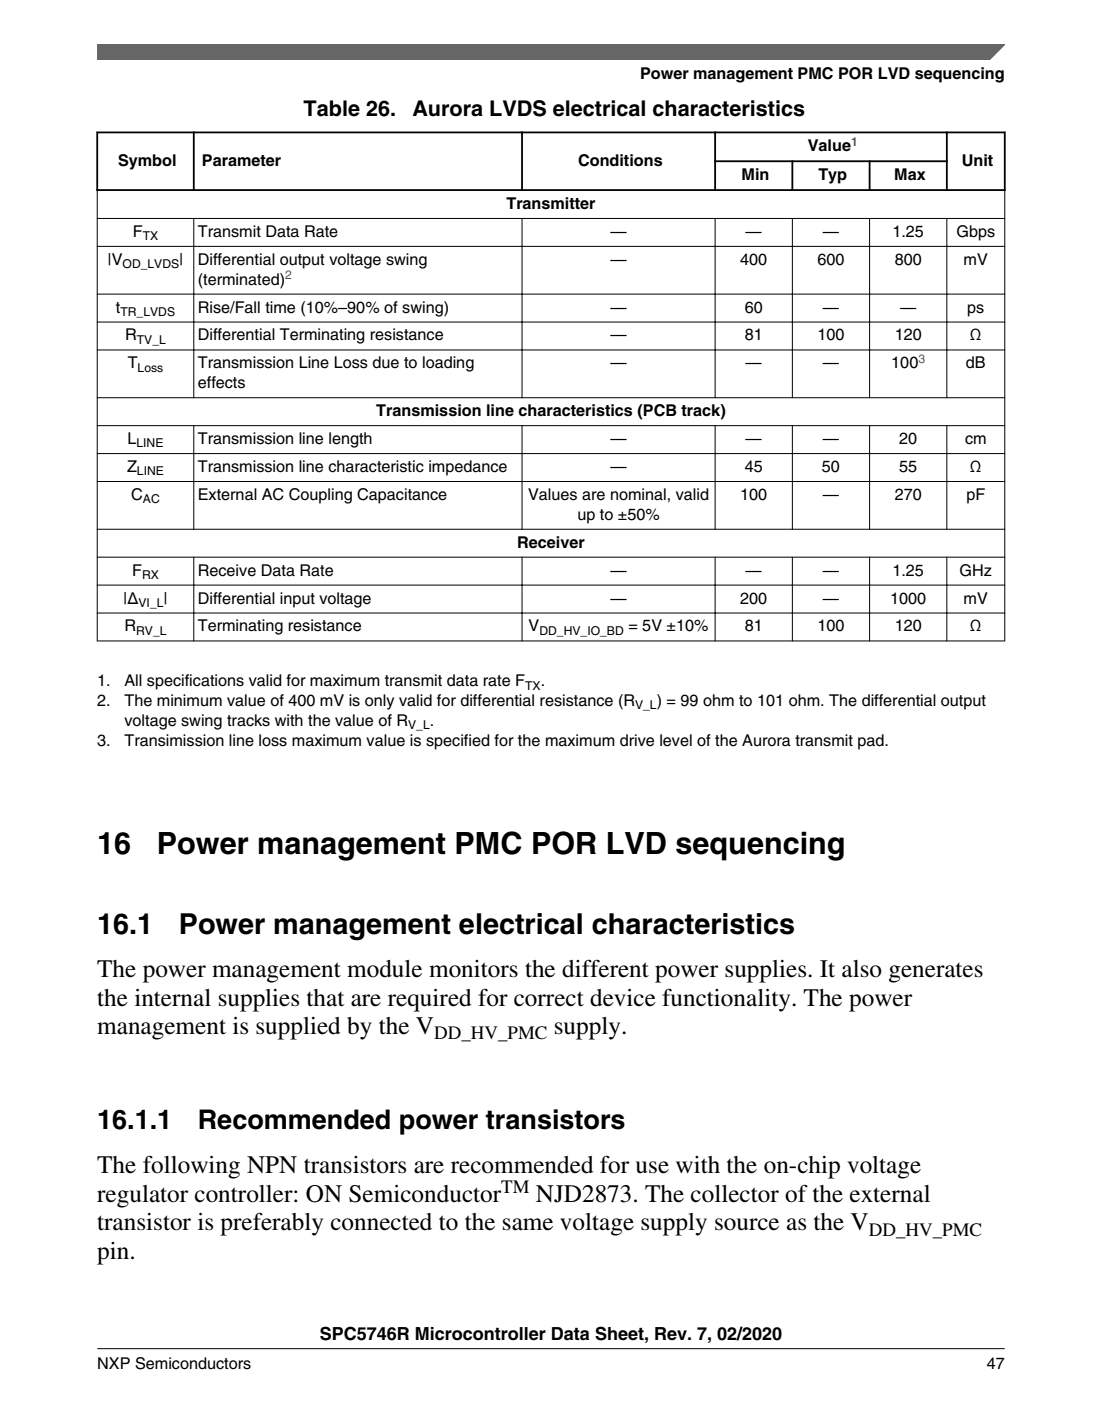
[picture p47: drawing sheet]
<svg xmlns="http://www.w3.org/2000/svg" width="216mm" height="274mm" viewBox="0 0 216 274" stroke-linecap="round" stroke-linejoin="round" font-family="sans-serif">
<defs><g id="words">
<g font-size="6">
<text x="19.1" y="167.2">16</text>
<text x="30.7" y="167.2">Power management PMC POR LVD sequencing</text>
</g>
<g font-size="5.6">
<text x="19" y="182.8">16.1</text>
<text x="35" y="182.8">Power management electrical characteristics</text>
</g>
<g font-size="5.3">
<text x="19" y="221.1">16.1.1</text>
<text x="38.8" y="221.1">Recommended power transistors</text>
</g>
<g font-size="4.9">
<text x="19.1" y="191.3">The power management module monitors the different power supplies. It also generates</text>
<text x="19.1" y="196.9">the internal supplies that are required for correct device functionality. The power</text>
<text x="19.1" y="202.5">management is supplied by the V</text>
<text x="108.5" y="202.5">supply.</text>
<text x="19" y="229.6">The following NPN transistors are recommended for use with the on-chip voltage</text>
<text x="19" y="235.3">regulator controller: ON Semiconductor</text>
<text x="105" y="235.3">NJD2873. The collector of the external</text>
<text x="19" y="240.9">transistor is preferably connected to the same voltage supply source as the V</text>
<text x="19" y="246.6">pin.</text>
</g>
<g font-size="4.2">
<text x="59.5" y="22.7">Table 26.</text>
<text x="80.8" y="22.7">Aurora LVDS electrical characteristics</text>
</g>
<g font-size="3.7">
<text x="85" y="203.5">DD_HV_PMC</text>
<text x="98.2" y="233.6">TM</text>
<text x="170.2" y="241.9">DD_HV_PMC</text>
</g>
<text font-size="3.5" x="62.7" y="262.3">SPC5746R Microcontroller Data Sheet, Rev. 7, 02/2020</text>
<g font-size="3.2">
<text x="125.4" y="15.5">Power management PMC POR LVD sequencing</text>
<text x="158.3" y="29.6">Value</text>
<text x="23.1" y="32.4">Symbol</text>
<text x="39.6" y="32.4">Parameter</text>
<text x="113.3" y="32.4">Conditions</text>
<text x="145.3" y="35.3">Min</text>
<text x="160.3" y="35.3">Typ</text>
<text x="175.2" y="35.3">Max</text>
<text x="188.4" y="32.4">Unit</text>
<text x="99.2" y="40.9">Transmitter</text>
<text x="26" y="46.4">F</text>
<text x="38.8" y="46.4">Transmit Data Rate</text>
<text x="119.6" y="46.4">—</text>
<text x="146.1" y="46.4">—</text>
<text x="161.2" y="46.4">—</text>
<text x="174.8" y="46.4">1.25</text>
<text x="187.4" y="46.4">Gbps</text>
<text x="21.1" y="51.8">|V</text>
<text x="35.1" y="51.8">|</text>
<text x="38.8" y="51.8">Differential output voltage swing</text>
<text x="119.6" y="51.8">—</text>
<text x="145" y="51.8">400</text>
<text x="160.2" y="51.8">600</text>
<text x="175.3" y="51.8">800</text>
<text x="188.8" y="51.8">mV</text>
<text x="38.8" y="55.7">(terminated)</text>
<text x="22.7" y="61.2">t</text>
<text x="38.8" y="61.2">Rise/Fall time (10%–90% of swing)</text>
<text x="119.6" y="61.2">—</text>
<text x="145.9" y="61.2">60</text>
<text x="161.2" y="61.2">—</text>
<text x="176.3" y="61.2">—</text>
<text x="189.5" y="61.2">ps</text>
<text x="24.5" y="66.7">R</text>
<text x="38.8" y="66.7">Differential Terminating resistance</text>
<text x="119.6" y="66.7">—</text>
<text x="145.9" y="66.7">81</text>
<text x="160.2" y="66.7">100</text>
<text x="175.3" y="66.7">120</text>
<text x="190" y="66.7">Ω</text>
<text x="25" y="72.1">T</text>
<text x="38.8" y="72.1">Transmission Line Loss due to loading</text>
<text x="38.8" y="76">effects</text>
<text x="119.6" y="72.1">—</text>
<text x="146.1" y="72.1">—</text>
<text x="161.2" y="72.1">—</text>
<text x="174.6" y="72.1">100</text>
<text x="189.2" y="72.1">dB</text>
<text x="73.7" y="81.5">Transmission line characteristics (PCB track)</text>
<text x="25" y="87">L</text>
<text x="38.8" y="87">Transmission line length</text>
<text x="119.6" y="87">—</text>
<text x="146.1" y="87">—</text>
<text x="161.2" y="87">—</text>
<text x="176.2" y="87">20</text>
<text x="189.1" y="87">cm</text>
<text x="24.9" y="92.4">Z</text>
<text x="38.8" y="92.4">Transmission line characteristic impedance</text>
<text x="119.6" y="92.4">—</text>
<text x="145.9" y="92.4">45</text>
<text x="161" y="92.4">50</text>
<text x="176.2" y="92.4">55</text>
<text x="190" y="92.4">Ω</text>
<text x="25.7" y="97.9">C</text>
<text x="38.8" y="97.9">External AC Coupling Capacitance</text>
<text x="103.5" y="97.9">Values are nominal, valid</text>
<text x="113.1" y="101.8">up to ±50%</text>
<text x="145" y="97.9">100</text>
<text x="161.2" y="97.9">—</text>
<text x="175.3" y="97.9">270</text>
<text x="189.3" y="97.9">pF</text>
<text x="101.3" y="107.2">Receiver</text>
<text x="25.9" y="112.7">F</text>
<text x="38.8" y="112.7">Receive Data Rate</text>
<text x="119.6" y="112.7">—</text>
<text x="146.1" y="112.7">—</text>
<text x="161.2" y="112.7">—</text>
<text x="174.8" y="112.7">1.25</text>
<text x="188" y="112.7">GHz</text>
<text x="24.1" y="118.2">|Δ</text>
<text x="32" y="118.2">|</text>
<text x="38.8" y="118.2">Differential input voltage</text>
<text x="119.6" y="118.2">—</text>
<text x="145" y="118.2">200</text>
<text x="161.2" y="118.2">—</text>
<text x="174.4" y="118.2">1000</text>
<text x="188.8" y="118.2">mV</text>
<text x="24.4" y="123.6">R</text>
<text x="38.8" y="123.6">Terminating resistance</text>
<text x="103.6" y="123.6">V</text>
<text x="123.1" y="123.6">= 5V ±10%</text>
<text x="145.9" y="123.6">81</text>
<text x="160.2" y="123.6">100</text>
<text x="175.3" y="123.6">120</text>
<text x="190" y="123.6">Ω</text>
<text x="19" y="134.4">1.</text>
<text x="24.4" y="134.4">All specifications valid for maximum transmit data rate F</text>
<text x="105.9" y="134.4">.</text>
<text x="19" y="138.3">2.</text>
<text x="24.4" y="138.3">The minimum value of 400 mV is only valid for differential resistance (R</text>
<text x="24.4" y="142.2">voltage swing tracks with the value of R</text>
<text x="84.2" y="142.2">.</text>
<text x="128.7" y="138.3">) = 99 ohm to 101 ohm. The differential output</text>
<text x="19" y="146">3.</text>
<text x="24.4" y="146">Transimission line loss maximum value is specified for the maximum drive level of the Aurora transmit pad.</text>
<text x="19" y="268">NXP Semiconductors</text>
<text x="193.3" y="268">47</text>
</g>
<g font-size="2.4" fill="#00f">
<text x="166.7" y="28.6">1</text>
<text x="55.9" y="54.7">2</text>
<text x="179.9" y="71.1">3</text>
</g>
<g font-size="2.4">
<text x="28" y="47">TX</text>
<text x="24" y="52.5">OD_LVDS</text>
<text x="23.6" y="61.8">TR_LVDS</text>
<text x="26.8" y="67.3">TV_L</text>
<text x="27" y="72.8">Loss</text>
<text x="26.7" y="87.6">LINE</text>
<text x="26.8" y="93.1">LINE</text>
<text x="28" y="98.5">AC</text>
<text x="27.8" y="113.3">RX</text>
<text x="27.1" y="118.8">VI_L</text>
<text x="26.7" y="124.3">RV_L</text>
<text x="105.7" y="124.3">DD_HV_IO_BD</text>
<text x="102.9" y="135">TX</text>
<text x="80" y="142.8">V_L</text>
<text x="124.4" y="138.9">V_L</text>
</g>
</g></defs>
<path d="M18.9 25.9h178.1M18.9 37.2h178.1M19 25.8v11.6M38 25.8v11.6M102.3 25.8v11.6M139.9 31.6h45.8M140.1 25.8v11.6M155.2 31.4v6M170.4 31.4v6M185.5 25.8v11.6M196.8 25.8v11.6" fill="none" stroke="#000" stroke-width=".35"/>
<g fill="none" stroke="#000" stroke-width=".2">
<path d="M19 37.4v88.2M196.8 37.4v88.2M19 42.8h177.9M19 48.2h177.9M19 57.6h177.9M38 42.7v35.3M102.3 42.7v35.3M140.1 42.7v35.3M155.2 42.7v35.3M170.4 42.7v35.3M185.5 42.7v35.3M19 63.1h177.9"/>
<path d="M19 68.5h177.9M19 77.9h177.9M19 83.3h177.9M19 88.8h177.9M19 94.3h177.9M38 83.3v20.4M102.3 83.3v20.4M140.1 83.3v20.4M155.2 83.3v20.4M170.4 83.3v20.4M185.5 83.3v20.4M19 103.6h177.9"/>
<path d="M19 109.1h177.9M19 114.6h177.9M38 109v16.6M102.3 109v16.6M140.1 109v16.6M155.2 109v16.6M170.4 109v16.6M185.5 109v16.6M19 120h177.9M19 125.5h177.9"/>
</g>
<path d="M19 8.7h177.8l-5.6 3h-172.2z" fill="#666"/>
<path d="M19 11.7v-3h177.8l-3 3" fill="none" stroke="#666" stroke-width=".28"/>
<path d="M19 264.1h177.8" fill="none" stroke="#000" stroke-width=".2"/>
<use href="#words"/>
</svg>
